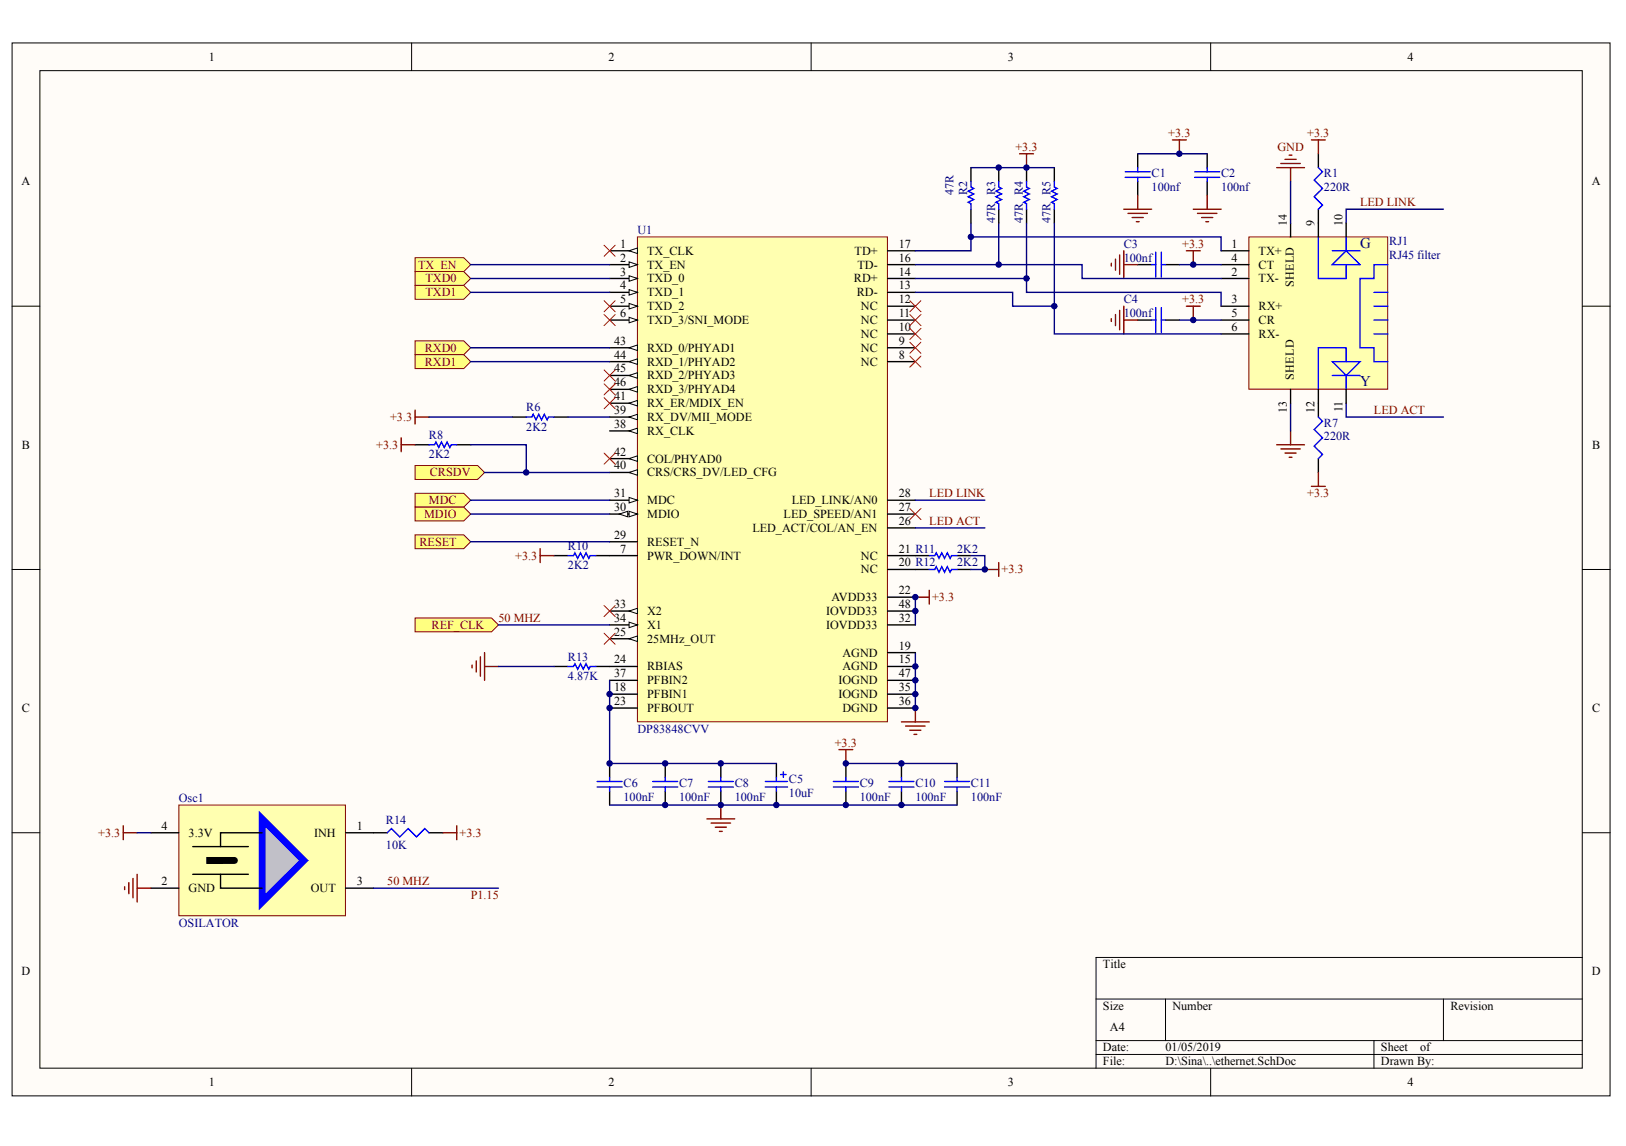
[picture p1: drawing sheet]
<svg xmlns="http://www.w3.org/2000/svg" width="287mm" height="202mm" viewBox="0 0 287 202" stroke-linecap="round" stroke-linejoin="round" font-family="sans-serif">
<defs><g id="words">
<g font-size="2.6" fill="#000080">
<text x="239.9" y="43.7">G</text>
<text x="239.9" y="68.1">Y</text>
</g>
<g font-size="2.2">
<text x="36.8" y="10.7">1</text>
<text x="107.3" y="10.7">2</text>
<text x="177.8" y="10.7">3</text>
<text x="248.3" y="10.7">4</text>
<text x="3.8" y="32.7">A</text>
<text x="280.8" y="32.7">A</text>
<text x="109.4" y="43.7">1</text>
<text x="109.4" y="46.2">2</text>
<text x="114.2" y="44.9">TX_CLK</text>
<text x="114.2" y="47.4">TX_EN</text>
<text x="150.7" y="44.9">TD+</text>
<text x="151.3" y="47.4">TD-</text>
<text x="158.5" y="46.2">16</text>
<text x="158.5" y="43.7">17</text>
<text x="217.2" y="43.7">1</text>
<text x="217.2" y="46.2">4</text>
<text x="222" y="44.9">TX+</text>
<text x="222" y="47.4">CT</text>
<text x="109.4" y="48.6">3</text>
<text x="109.4" y="51">4</text>
<text x="109.4" y="53.5">5</text>
<text x="114.2" y="49.8">TXD_0</text>
<text x="114.2" y="52.3">TXD_1</text>
<text x="150.6" y="49.8">RD+</text>
<text x="151.1" y="52.3">RD-</text>
<text x="158.5" y="53.5">12</text>
<text x="158.5" y="51">13</text>
<text x="158.5" y="48.6">14</text>
<text x="217.2" y="48.6">2</text>
<text x="217.2" y="53.5">3</text>
<text x="222" y="49.8">TX-</text>
<text x="109.4" y="55.9">6</text>
<text x="114.2" y="54.7">TXD_2</text>
<text x="114.2" y="57.2">TXD_3/SNI_MODE</text>
<text x="151.9" y="59.6">NC</text>
<text x="151.9" y="57.2">NC</text>
<text x="151.9" y="54.7">NC</text>
<text x="158.5" y="58.4">10</text>
<text x="158.5" y="55.9">11</text>
<text x="217.2" y="55.9">5</text>
<text x="217.2" y="58.4">6</text>
<text x="222" y="54.7">RX+</text>
<text x="222" y="57.2">CR</text>
<text x="222" y="59.6">RX-</text>
<text x="108.3" y="60.8">43</text>
<text x="108.3" y="63.3">44</text>
<text x="108.3" y="65.7">45</text>
<text x="114.2" y="62">RXD_0/PHYAD1</text>
<text x="114.2" y="64.5">RXD_1/PHYAD2</text>
<text x="151.9" y="64.5">NC</text>
<text x="151.9" y="62">NC</text>
<text x="158.5" y="63.3">8</text>
<text x="158.5" y="60.8">9</text>
<text x="108.3" y="70.6">41</text>
<text x="108.3" y="68.1">46</text>
<text x="114.2" y="71.8">RX_ER/MDIX_EN</text>
<text x="114.2" y="66.9">RXD_2/PHYAD3</text>
<text x="114.2" y="69.4">RXD_3/PHYAD4</text>
<text x="108.3" y="75.5">38</text>
<text x="108.3" y="73">39</text>
<text x="114.2" y="76.7">RX_CLK</text>
<text x="114.2" y="74.3">RX_DV/MII_MODE</text>
<text x="3.9" y="79.1">B</text>
<text x="108.3" y="82.8">40</text>
<text x="108.3" y="80.4">42</text>
<text x="114.2" y="81.6">COL/PHYAD0</text>
<text x="280.9" y="79.1">B</text>
<text x="108.3" y="87.7">31</text>
<text x="114.2" y="88.9">MDC</text>
<text x="114.2" y="84">CRS/CRS_DV/LED_CFG</text>
<text x="139.6" y="88.9">LED_LINK/AN0</text>
<text x="158.5" y="87.7">28</text>
<text x="108.3" y="95">29</text>
<text x="108.3" y="90.1">30</text>
<text x="114.2" y="91.4">MDIO</text>
<text x="132.7" y="93.8">LED_ACT/COL/AN_EN</text>
<text x="138.2" y="91.4">LED_SPEED/AN1</text>
<text x="158.5" y="92.6">26</text>
<text x="158.5" y="90.1">27</text>
<text x="109.4" y="97.5">7</text>
<text x="114.2" y="98.7">PWR_DOWN/INT</text>
<text x="114.2" y="96.3">RESET_N</text>
<text x="151.9" y="101.1">NC</text>
<text x="151.9" y="98.7">NC</text>
<text x="158.5" y="99.9">20 R12</text>
<text x="158.5" y="97.5">21 R11</text>
<text x="108.3" y="107.3">33</text>
<text x="146.7" y="106">AVDD33</text>
<text x="158.5" y="104.8">22</text>
<text x="158.5" y="107.3">48</text>
<text x="108.3" y="112.1">25</text>
<text x="108.3" y="109.7">34</text>
<text x="114.2" y="113.4">25MHz_OUT</text>
<text x="114.2" y="108.5">X2</text>
<text x="114.2" y="110.9">X1</text>
<text x="145.7" y="110.9">IOVDD33</text>
<text x="145.7" y="108.5">IOVDD33</text>
<text x="158.5" y="109.7">32</text>
<text x="108.3" y="117">24</text>
<text x="108.3" y="119.5">37</text>
<text x="114.2" y="118.3">RBIAS</text>
<text x="148.6" y="118.3">AGND</text>
<text x="148.6" y="115.8">AGND</text>
<text x="158.5" y="117">15</text>
<text x="158.5" y="114.6">19</text>
<text x="158.5" y="119.5">47</text>
<text x="3.9" y="125.6">C</text>
<text x="108.3" y="121.9">18</text>
<text x="108.3" y="124.4">23</text>
<text x="114.2" y="123.1">PFBIN1</text>
<text x="114.2" y="125.6">PFBOUT</text>
<text x="114.2" y="120.7">PFBIN2</text>
<text x="147.9" y="123.1">IOGND</text>
<text x="147.9" y="120.7">IOGND</text>
<text x="148.6" y="125.6">DGND</text>
<text x="158.5" y="121.9">35</text>
<text x="158.5" y="124.4">36</text>
<text x="280.9" y="125.6">C</text>
<text x="28.5" y="146.4">4</text>
<text x="33.3" y="147.6">3.3V</text>
<text x="55.4" y="147.6">INH</text>
<text x="62.9" y="146.4">1</text>
<text x="28.5" y="156.1">2</text>
<text x="33.3" y="157.4">GND</text>
<text x="54.8" y="157.4">OUT</text>
<text x="62.9" y="156.1">3</text>
<text x="3.8" y="172">D</text>
<text x="194.6" y="170.8">Title</text>
<text x="280.8" y="172">D</text>
<text x="194.6" y="178.1">Size</text>
<text x="206.8" y="178.1">Number</text>
<text x="255.8" y="178.1">Revision</text>
<text x="194.6" y="185.5">Date:</text>
<text x="195.8" y="181.8">A4</text>
<text x="205.6" y="185.5">01/05/2019</text>
<text x="243.6" y="185.5">Sheet</text>
<text x="250.5" y="185.5">of</text>
<text x="36.8" y="191.6">1</text>
<text x="107.3" y="191.6">2</text>
<text x="177.8" y="191.6">3</text>
<text x="194.6" y="187.9">File:</text>
<text x="205.6" y="187.9">D:\Sina\..\ethernet.SchDoc</text>
<text x="243.6" y="187.9">Drawn By:</text>
<text x="248.3" y="191.6">4</text>
</g>
<g font-size="2.2" fill="#800000">
<text x="179.1" y="26.6">+3.3</text>
<text x="206.1" y="24.2">+3.3</text>
<text x="225.3" y="26.6">GND</text>
<text x="230.6" y="24.2">+3.3</text>
<text x="239.9" y="36.4">LED LINK</text>
<text x="73.8" y="47.4">TX_EN</text>
<text x="208.5" y="43.7">+3.3</text>
<text x="75.1" y="49.8">TXD0</text>
<text x="75.1" y="52.3">TXD1</text>
<text x="208.5" y="53.5">+3.3</text>
<text x="74.9" y="62">RXD0</text>
<text x="74.9" y="64.5">RXD1</text>
<text x="68.8" y="74.3">+3.3</text>
<text x="242.4" y="73">LED ACT</text>
<text x="66.4" y="79.1">+3.3</text>
<text x="75.6" y="88.9">MDC</text>
<text x="75.8" y="84">CRSDV</text>
<text x="163.9" y="87.7">LED LINK</text>
<text x="230.6" y="87.7">+3.3</text>
<text x="74.8" y="91.4">MDIO</text>
<text x="163.9" y="92.6">LED ACT</text>
<text x="74" y="96.3">RESET</text>
<text x="90.9" y="98.7">+3.3</text>
<text x="176.7" y="101.1">+3.3</text>
<text x="164.4" y="106">+3.3</text>
<text x="76.1" y="110.9">REF_CLK</text>
<text x="87.9" y="109.7">50 MHZ</text>
<text x="147.2" y="131.7">+3.3</text>
<text x="17.3" y="147.6">+3.3</text>
<text x="81.1" y="147.6">+3.3</text>
<text x="68.3" y="156.1">50 MHZ</text>
<text x="83" y="158.6">P1.15</text>
</g>
<g font-size="2.2" fill="#000080">
<text x="203.1" y="31.2">C1</text>
<text x="203.1" y="33.7">100nf</text>
<text x="215.4" y="31.2">C2</text>
<text x="215.4" y="33.7">100nf</text>
<text x="233.5" y="31.2">R1</text>
<text x="233.5" y="33.7">220R</text>
<text x="112.4" y="41.3">U1</text>
<text x="198.2" y="43.7">C3</text>
<text x="198.2" y="46.2">100nf</text>
<text x="245" y="43.2">RJ1</text>
<text x="245" y="45.7">RJ45 filter</text>
<text x="198.2" y="53.5">C4</text>
<text x="198.2" y="55.9">100nf</text>
<text x="75.7" y="77.4">R8</text>
<text x="92.8" y="72.5">R6</text>
<text x="92.8" y="76">2K2</text>
<text x="233.5" y="75.2">R7</text>
<text x="233.5" y="77.7">220R</text>
<text x="75.7" y="80.9">2K2</text>
<text x="100.2" y="97">R10</text>
<text x="100.2" y="100.4">2K2</text>
<text x="168.8" y="97.5">2K2</text>
<text x="168.8" y="99.9">2K2</text>
<text x="100.2" y="116.5">R13</text>
<text x="100.2" y="120">4.87K</text>
<text x="112.4" y="129.3">DP83848CVV</text>
<text x="31.5" y="141.5">Osc1</text>
<text x="110" y="138.8">C6</text>
<text x="110" y="141.2">100nF</text>
<text x="119.8" y="138.8">C7</text>
<text x="119.8" y="141.2">100nF</text>
<text x="129.6" y="138.8">C8</text>
<text x="129.6" y="141.2">100nF</text>
<text x="139.2" y="138.1">C5</text>
<text x="139.2" y="140.5">10uF</text>
<text x="151.7" y="138.8">C9</text>
<text x="151.7" y="141.2">100nF</text>
<text x="161.5" y="138.8">C10</text>
<text x="161.5" y="141.2">100nF</text>
<text x="171.3" y="138.8">C11</text>
<text x="171.3" y="141.2">100nF</text>
<text x="68.1" y="145.4">R14</text>
<text x="68.1" y="149.8">10K</text>
<text x="31.5" y="163.5">OSILATOR</text>
</g>
<g font-size="2.1" fill="#000080">
<text x="168.2" y="34.5" transform="rotate(-90 168.2 34.5)">47R</text>
<text x="170.6" y="34.5" transform="rotate(-90 170.6 34.5)">R2</text>
<text x="175.5" y="39.3" transform="rotate(-90 175.5 39.3)">47R R3</text>
<text x="180.4" y="39.3" transform="rotate(-90 180.4 39.3)">47R R4</text>
<text x="185.3" y="39.3" transform="rotate(-90 185.3 39.3)">47R R5</text>
</g>
<g font-size="2.1">
<text x="227" y="39.8" transform="rotate(-90 227 39.8)">14</text>
<text x="231.9" y="39.8" transform="rotate(-90 231.9 39.8)">9</text>
<text x="236.8" y="39.8" transform="rotate(-90 236.8 39.8)">10</text>
<text x="228.2" y="50.6" transform="rotate(-90 228.2 50.6)">SHELD</text>
<text x="228.2" y="67" transform="rotate(-90 228.2 67)">SHELD</text>
<text x="227" y="72.8" transform="rotate(-90 227 72.8)">13</text>
<text x="231.9" y="72.8" transform="rotate(-90 231.9 72.8)">12</text>
<text x="236.8" y="72.8" transform="rotate(-90 236.8 72.8)">11</text>
</g>
</g></defs>
<g fill="#fffcf8" stroke="#000" stroke-width=".18">
<path d="M2.1 7.6h281.9v185.7h-281.9z"/>
<path d="M7 12.5h272.1v175.9h-272.1z"/>
</g>
<g fill="none" stroke="#000" stroke-width=".18">
<path d="M72.6 7.6v4.9M143.1 7.6v4.9M213.5 7.6v4.9M2.1 54h4.9M279.1 54h4.9M2.1 100.5h4.9M279.1 100.5h4.9M2.1 146.9h4.9M279.1 146.9h4.9M193.3 176.2h85.8M205.6 176.2v7.3M254.6 176.2v7.3"/>
<path d="M279.1 168.9h-85.8v19.5M72.6 188.4v4.9M143.1 188.4v4.9M193.3 183.5h85.8M193.3 186h85.8M213.5 188.4v4.9M242.4 183.5v4.9"/>
</g>
<g fill="none" stroke="#000" stroke-width=".25">
<path d="M97.7 98h2.5M105.1 98h2.4M161.5 98h2.4M168.8 98h2.5M97.7 117.6h2.5M105.1 117.6h2.4M161.5 100.5h2.4M168.8 100.5h2.5M107.5 134.7v2.4M107.5 139.6v2.4M117.3 134.7v2.4M117.3 139.6v2.4"/>
<path d="M127.1 134.7v2.4M127.1 139.6v2.4M136.9 134.7v2.4M136.9 139.6v2.4"/>
</g>
<g fill="none" stroke="#00f" stroke-width=".25">
<path d="M100.2 98h1l.2-.5 .5 1 .5-1 .5 1 .5-1 .5 1 .2-.5h1M163.9 98h1l.2-.5 .5 1 .5-1 .5 1 .5-1 .5 1 .2-.5h1M100.2 117.6h1l.2-.5 .5 .9 .5-.9 .5 .9 .5-.9 .5 .9 .2-.4h1M163.9 100.5h1l.2-.5 .5 .9 .5-.9 .5 .9 .5-.9 .5 .9 .2-.4h1M105.3 138.8h4.4M105.3 137.8h4.4M107.5 137.1v.7M107.5 138.8v.8M115.1 138.8h4.4M115.1 137.8h4.4M117.3 137.1v.7M117.3 138.8v.8"/>
<path d="M124.9 138.8h4.4M124.9 137.8h4.4M127.1 137.1v.7M127.1 138.8v.8M135 138.8h3.9M135 137.8h3.9M136.9 137.1v.7M136.9 138.8v.8M137.7 136.6h1M138.2 136.1v1"/>
</g>
<g fill="none" stroke="#800000" stroke-width=".25">
<path d="M176.2 99.2v2.5M83.3 117.3v.5M84 116.6v1.9M84.7 115.8v3.5M85.5 115.1v4.9M85.5 117.6h2.4M173.7 100.5h2.5M159 127.3h4.9M159.7 128.1h3.5M160.5 128.8h1.9M161.2 129.5h.5M161.5 124.9v2.4"/>
<path d="M124.7 144.4h4.9M125.4 145.2h3.5M126.2 145.9h1.9M126.9 146.6h.5M127.1 142v2.4"/>
</g>
<path d="M161.5 115.1v9.8" fill="none" stroke="#000080" stroke-width=".25"/>
<path d="M112.4 41.8h44.1v85.5h-44.1z" fill="#ffffb0" stroke="#800000" stroke-width=".18"/>
<path d="M107.5 44.2h4.9" fill="none" stroke="#000" stroke-width=".25"/>
<path d="M111 44.2l1.4-.5v1z" fill="#fffcf8" stroke="#000" stroke-width=".18"/>
<path d="M107.5 46.7h4.9" fill="none" stroke="#000" stroke-width=".25"/>
<path d="M111 46.2l1.4 .5-1.4 .5z" fill="#fffcf8" stroke="#000" stroke-width=".18"/>
<path d="M107.5 49.1h4.9" fill="none" stroke="#000" stroke-width=".25"/>
<path d="M111 48.6l1.4 .5-1.4 .5z" fill="#fffcf8" stroke="#000" stroke-width=".18"/>
<path d="M107.5 51.6h4.9" fill="none" stroke="#000" stroke-width=".25"/>
<path d="M111 51.1l1.4 .5-1.4 .5z" fill="#fffcf8" stroke="#000" stroke-width=".18"/>
<path d="M107.5 54h4.9" fill="none" stroke="#000" stroke-width=".25"/>
<path d="M111 53.5l1.4 .5-1.4 .5z" fill="#fffcf8" stroke="#000" stroke-width=".18"/>
<path d="M107.5 56.5h4.9" fill="none" stroke="#000" stroke-width=".25"/>
<path d="M111 56l1.4 .5-1.4 .4z" fill="#fffcf8" stroke="#000" stroke-width=".18"/>
<g fill="none" stroke="#000" stroke-width=".25">
<path d="M156.6 58.9h4.9M156.6 56.5h4.9M156.6 54h4.9M156.6 51.6h4.9M156.6 49.1h4.9M156.6 46.7h4.9M156.6 44.2h4.9M156.6 63.8h4.9M156.6 61.3h4.9M107.5 98h4.9M156.6 98h4.9M107.5 117.6h4.9"/>
<path d="M107.5 112.7h4.9M156.6 117.6h4.9M156.6 115.1h4.9M156.6 100.5h4.9M156.6 105.3h4.9M107.5 122.4h4.9M107.5 124.9h4.9"/>
</g>
<path d="M111 112.7l1.4-.5v1z" fill="#fffcf8" stroke="#000" stroke-width=".18"/>
<path d="M107.5 90.7h4.9M107.5 95.6h4.9M156.6 93.1h4.9M156.6 90.7h4.9M156.6 88.2h4.9" fill="none" stroke="#000" stroke-width=".25"/>
<g fill="#fffcf8" stroke="#000" stroke-width=".18">
<path d="M111 90.2l1.4 .5-1.4 .5z"/>
<path d="M109.2 90.7l1.5-.5v1z"/>
</g>
<path d="M107.5 88.2h4.9" fill="none" stroke="#000" stroke-width=".25"/>
<path d="M111 87.7l1.4 .5-1.4 .5z" fill="#fffcf8" stroke="#000" stroke-width=".18"/>
<path d="M107.5 107.8h4.9M156.6 110.2h4.9" fill="none" stroke="#000" stroke-width=".25"/>
<path d="M111 107.8l1.4-.5v1z" fill="#fffcf8" stroke="#000" stroke-width=".18"/>
<path d="M107.5 110.2h4.9" fill="none" stroke="#000" stroke-width=".25"/>
<path d="M111 109.7l1.4 .5-1.4 .5z" fill="#fffcf8" stroke="#000" stroke-width=".18"/>
<path d="M107.5 76h4.9M107.5 120h4.9M156.6 122.4h4.9M156.6 124.9h4.9" fill="none" stroke="#000" stroke-width=".25"/>
<path d="M111 76l1.4-.5v1z" fill="#fffcf8" stroke="#000" stroke-width=".18"/>
<path d="M107.5 73.6h4.9" fill="none" stroke="#000" stroke-width=".25"/>
<path d="M111 73.6l1.4-.5v1z" fill="#fffcf8" stroke="#000" stroke-width=".18"/>
<path d="M107.5 83.3h4.9" fill="none" stroke="#000" stroke-width=".25"/>
<path d="M111 83.3l1.4-.4v.9z" fill="#fffcf8" stroke="#000" stroke-width=".18"/>
<path d="M107.5 71.1h4.9" fill="none" stroke="#000" stroke-width=".25"/>
<path d="M111 71.1l1.4-.5v1z" fill="#fffcf8" stroke="#000" stroke-width=".18"/>
<path d="M107.5 80.9h4.9" fill="none" stroke="#000" stroke-width=".25"/>
<path d="M111 80.9l1.4-.5v1z" fill="#fffcf8" stroke="#000" stroke-width=".18"/>
<path d="M107.5 61.3h4.9" fill="none" stroke="#000" stroke-width=".25"/>
<path d="M111 61.3l1.4-.4v.9z" fill="#fffcf8" stroke="#000" stroke-width=".18"/>
<path d="M107.5 63.8h4.9" fill="none" stroke="#000" stroke-width=".25"/>
<path d="M111 63.8l1.4-.5v1z" fill="#fffcf8" stroke="#000" stroke-width=".18"/>
<path d="M107.5 66.2h4.9" fill="none" stroke="#000" stroke-width=".25"/>
<path d="M111 66.2l1.4-.5v1z" fill="#fffcf8" stroke="#000" stroke-width=".18"/>
<path d="M107.5 68.7h4.9" fill="none" stroke="#000" stroke-width=".25"/>
<path d="M111 68.7l1.4-.5v1z" fill="#fffcf8" stroke="#000" stroke-width=".18"/>
<g fill="none" stroke="#000" stroke-width=".25">
<path d="M171.3 29.6v2.4M171.3 36.9v2.4M176.2 29.6v2.4M176.2 36.9v2.4M181.1 29.6v2.4M181.1 36.9v2.4M186 29.6v2.4M186 36.9v2.4M156.6 107.8h4.9M149.2 134.7v2.4M149.2 139.6v2.4M156.6 120h4.9"/>
<path d="M159 134.7v2.4M159 139.6v2.4M168.8 134.7v2.4M168.8 139.6v2.4"/>
</g>
<path d="M179.8 27.1h2.5M181.1 27.1v2.5M95.3 96.8v2.4M95.3 98h2.4M161.5 105.3h2.4M163.9 104.1v2.5M148 132.2h2.4M149.2 132.2v2.5" fill="none" stroke="#800000" stroke-width=".25"/>
<path d="M176.2 39.3v7.4M171.3 98h2.4v2.5h-2.4M87.9 117.6h9.8M161.5 105.3v4.9M107.5 120v14.7h29.4M149.2 134.7h19.6M107.5 142h61.3" fill="none" stroke="#000080" stroke-width=".25"/>
<g fill="none" stroke="#00f" stroke-width=".25">
<path d="M171.3 32v1l.5 .2-1 .5 1 .5-1 .5 1 .5-1 .5 .5 .2v1M176.2 32v1l.5 .2-1 .5 1 .5-1 .5 1 .5-1 .5 .5 .2v1M181.1 32v1l.5 .2-1 .5 1 .5-1 .5 1 .5-1 .5 .5 .2v1M186 32v1l.5 .2-1 .5 1 .5-1 .5 1 .5-1 .5 .5 .2v1M147 138.8h4.4M147 137.8h4.4M149.2 137.1v.7M149.2 138.8v.8M156.8 138.8h4.4M156.8 137.8h4.4M159 137.1v.7M159 138.8v.8"/>
<path d="M166.6 138.8h4.4M166.6 137.8h4.4M168.8 137.1v.7M168.8 138.8v.8"/>
</g>
<g fill="#ffff80" stroke="#800000" stroke-width=".18">
<path d="M73.2 45.5h8.6l1.2 1.2-1.2 1.2h-8.6z" fill-rule="evenodd"/>
<path d="M73.2 47.9h8.6l1.2 1.2-1.2 1.2h-8.6z" fill-rule="evenodd"/>
<path d="M73.2 50.3h8.6l1.2 1.3-1.2 1.2h-8.6z" fill-rule="evenodd"/>
<path d="M73.2 60.1h8.6l1.2 1.2-1.2 1.3h-8.6z" fill-rule="evenodd"/>
<path d="M73.2 62.6h8.6l1.2 1.2-1.2 1.2h-8.6z" fill-rule="evenodd"/>
<path d="M73.2 87h8.6l1.2 1.2-1.2 1.3h-8.6z" fill-rule="evenodd"/>
<path d="M73.2 89.5h8.6l1.2 1.2-1.2 1.2h-8.6z" fill-rule="evenodd"/>
<path d="M73.2 94.3h8.6l1.2 1.3-1.2 1.2h-8.6z" fill-rule="evenodd"/>
<path d="M73.2 109h13.5l1.2 1.2-1.2 1.2h-13.5z" fill-rule="evenodd"/>
<path d="M73.2 82.1h11l1.3 1.2-1.3 1.3h-11z" fill-rule="evenodd"/>
</g>
<g fill="none" stroke="#000080" stroke-width=".25">
<path d="M254.6 36.9h-17.2v2.4M83 46.7h24.5M83 49.1h24.5M83 51.6h24.5M75.7 73.6h14.7M83 78.5h9.8v4.8M83 61.3h24.5M83 63.8h24.5M100.2 73.6h7.3M227.6 71.1v4.9M237.4 71.1v2.5h17.2M83 88.2h24.5"/>
<path d="M83 90.7h24.5M85.5 83.3h22"/>
</g>
<path d="M200.7 27.1v2.5M200.7 32v2.5M212.9 27.1v2.5M212.9 32v2.5M232.5 27.1v2.5M232.5 36.9v2.4M73.2 78.5h2.5M80.6 78.5h2.4M90.4 73.6h2.4M97.7 73.6h2.5M232.5 71.1v2.5M232.5 80.9v2.4" fill="none" stroke="#000" stroke-width=".25"/>
<path d="M198.5 30.3h4.4M198.5 31.3h4.4M200.7 29.6v.7M200.7 31.3v.7M210.7 30.3h4.4M210.7 31.3h4.4M212.9 29.6v.7M212.9 31.3v.7M232.5 29.6l.8 .7-1.5 1.5 1.5 1.4-1.5 1.5 1.5 1.5-.8 .7M75.7 78.5h.9l.3-.5 .5 .9 .5-.9 .5 .9 .5-.9 .4 .9 .3-.4h1M92.8 73.6h1l.3-.5 .4 1 .5-1 .5 1 .5-1 .5 1 .2-.5h1M232.5 73.6l.8 .7-1.5 1.5 1.5 1.4-1.5 1.5 1.5 1.5-.8 .7" fill="none" stroke="#00f" stroke-width=".25"/>
<g fill="none" stroke="#800000" stroke-width=".25">
<path d="M198.2 36.9h4.9M199 37.6h3.4M199.7 38.4h2M200.4 39.1h.5M200.7 34.5v2.4M206.8 24.7h2.5M208 24.7v2.4M210.5 36.9h4.9M211.2 37.6h3.5M212 38.4h1.9M212.7 39.1h.5M212.9 34.5v2.4"/>
<path d="M231.3 24.7h2.5M232.5 24.7v2.4M70.8 77.2v2.5M70.8 78.5h2.4M73.2 72.3v2.5M73.2 73.6h2.5M225.2 78.5h4.9M225.9 79.2h3.5M226.7 79.9h1.9M227.6 76v2.5M227.4 80.7h.5M231.3 85.8h2.5"/>
<path d="M232.5 83.3v2.5"/>
</g>
<path d="M220.3 41.8h24.5v26.9h-24.5z" fill="#ffffb0" stroke="#800000" stroke-width=".18"/>
<g fill="none" stroke="#000" stroke-width=".25">
<path d="M227.6 39.3v2.5M232.5 39.3v2.5M237.4 39.3v2.5M200.7 46.7h2.4M200.7 56.5h2.4M205.6 46.7h2.4M205.6 56.5h2.4M215.4 44.2h4.9M215.4 49.1h4.9M215.4 54h4.9M215.4 46.7h4.9M215.4 56.5h4.9"/>
<path d="M215.4 58.9h4.9M227.6 68.7v2.4M232.5 68.7v2.4M237.4 68.7v2.4"/>
</g>
<g fill="none" stroke="#00f" stroke-width=".25">
<path d="M203.1 56.5h.8M203.1 46.7h.8M203.9 44.5v4.4M203.9 54.3v4.4M204.8 56.5h.8M204.8 46.7h.8M204.8 44.5v4.4M204.8 54.3v4.4M232.5 41.8v7.3h4.9v-2.4M235 46.7l2.4-2.5 2.5 2.5zM235 44.2h4.9M237.4 41.8v2.4"/>
<path d="M242.4 51.6h2.4M242.4 54h2.4M242.4 56.5h2.4M242.4 58.9h2.4M244.8 46.7h-2.4v2.4h-2.5v12.2h2.5v2.5h2.4M235 63.8h4.9l-2.5 2.4zM235 66.2h4.9M237.4 63.8v-2.5h-4.9v7.4M237.4 66.2v2.5"/>
</g>
<g fill="none" stroke="#000080" stroke-width=".25">
<path d="M171.3 39.3v2.5h44.1v2.4M171.3 29.6h14.7M181.1 39.3v12.3h34.3v2.4M186 39.3v19.6h29.4M200.7 27.1h12.2M227.6 32v7.3M161.5 46.7h29.4v2.4h24.5M161.5 51.6h17.1v2.4h7.4M161.5 49.1h19.6M171.3 41.8v2.4h-9.8M208 46.7h7.4M208 56.5h7.4"/>
<path d="M161.5 88.2h12.2M161.5 93.1h12.2"/>
</g>
<g fill="none" stroke="#800000" stroke-width=".25">
<path d="M225.2 29.6h4.9M225.9 28.8h3.5M226.7 28.1h1.9M227.4 27.4h.5M227.6 29.6v2.4M196 46.4v.5M196 56.2v.5M196.8 45.7v2M196.8 55.5v1.9M197.5 45v3.4M197.5 54.7v3.5M198.2 44.2v4.9"/>
<path d="M198.2 54v4.9M198.2 46.7h2.5M198.2 56.5h2.5M209.3 44.2h2.4M209.3 54h2.4M210.5 44.2v2.5M210.5 54v2.5"/>
</g>
<path d="M160.5 53l1.9 2M160.5 55.5l1.9 1.9M160.5 57.9l1.9 2M162.4 53l-1.9 2M162.4 55.5l-1.9 1.9M162.4 57.9l-1.9 2M160.5 60.4l1.9 1.9M160.5 62.8l1.9 2M162.4 60.4l-1.9 1.9M162.4 62.8l-1.9 2" fill="none" stroke="#f00" stroke-width=".18"/>
<path d="M31.5 142h29.4v19.5h-29.4z" fill="#ffffb0" stroke="#800000" stroke-width=".18"/>
<path d="M34 149.3h9.8M34 154.2h9.8" fill="none" stroke="#000" stroke-width=".25"/>
<path d="M38.9 151.8h-2.5h5" fill="none" stroke="#000" stroke-width="1.2"/>
<path d="M46.3 144.4l7.3 7.4-7.3 7.3z" fill="#c0c0c0" stroke="#00f" stroke-width="1.2"/>
<path d="M26.6 156.7h4.9M26.6 146.9h4.9M38.9 154.2v2.5h7.4M46.3 146.9h-7.4v2.4M61 156.7h4.9M61 146.9h7.3M75.7 146.9h2.4" fill="none" stroke="#000" stroke-width=".25"/>
<path d="M21.7 145.7v2.4M21.7 146.9h2.5M22 156.4v.5M22.7 155.7v1.9M23.5 155v3.4M24.2 154.2v4.9M24.2 156.7h2.4M78.1 146.9h2.5M80.6 145.7v2.4" fill="none" stroke="#800000" stroke-width=".25"/>
<path d="M83 95.6h24.5M87.9 110.2h19.6M24.2 146.9h2.4M65.9 156.7h22" fill="none" stroke="#000080" stroke-width=".25"/>
<path d="M68.3 146.9l.8-.7 1.4 1.4 1.5-1.4 1.5 1.4 1.4-1.4 .8 .7" fill="none" stroke="#00f" stroke-width=".25"/>
<g fill="none" stroke="#f00" stroke-width=".18">
<path d="M106.6 43.3l1.9 1.9M106.6 53l1.9 2M106.6 55.5l1.9 1.9M108.5 43.3l-1.9 1.9M108.5 53l-1.9 2M108.5 55.5l-1.9 1.9M106.6 65.3l1.9 1.9M106.6 67.7l1.9 2M106.6 70.1l1.9 2M106.6 79.9l1.9 2M108.5 65.3l-1.9 1.9M108.5 67.7l-1.9 2"/>
<path d="M108.5 70.1l-1.9 2M108.5 79.9l-1.9 2M160.5 89.7l1.9 2M162.4 89.7l-1.9 2M106.6 106.8l1.9 2M106.6 111.7l1.9 1.9M108.5 106.8l-1.9 2M108.5 111.7l-1.9 1.9"/>
</g>
<g fill="#000080" stroke="#000080" stroke-width=".18">
<circle cx="92.8" cy="83.3" r=".48"/>
<circle cx="107.5" cy="134.7" r=".48"/>
<circle cx="107.5" cy="124.9" r=".48"/>
<circle cx="107.5" cy="122.4" r=".48"/>
<circle cx="117.3" cy="142" r=".48"/>
<circle cx="117.3" cy="134.7" r=".48"/>
<circle cx="127.1" cy="142" r=".48"/>
<circle cx="127.1" cy="134.7" r=".48"/>
<circle cx="136.9" cy="142" r=".48"/>
<circle cx="149.2" cy="142" r=".48"/>
<circle cx="149.2" cy="134.7" r=".48"/>
<circle cx="159" cy="142" r=".48"/>
<circle cx="159" cy="134.7" r=".48"/>
<circle cx="161.4" cy="124.9" r=".48"/>
<circle cx="161.4" cy="122.4" r=".48"/>
<circle cx="161.4" cy="120" r=".48"/>
<circle cx="161.4" cy="117.5" r=".48"/>
<circle cx="161.4" cy="107.8" r=".48"/>
<circle cx="161.4" cy="105.3" r=".48"/>
<circle cx="171.3" cy="41.8" r=".48"/>
<circle cx="173.7" cy="100.4" r=".48"/>
<circle cx="176.2" cy="46.7" r=".48"/>
<circle cx="176.2" cy="29.6" r=".48"/>
<circle cx="181.1" cy="49.1" r=".48"/>
<circle cx="181.1" cy="29.6" r=".48"/>
<circle cx="186" cy="54" r=".48"/>
<circle cx="208" cy="27.1" r=".48"/>
<circle cx="210.5" cy="56.4" r=".48"/>
<circle cx="210.5" cy="46.7" r=".48"/>
</g>
<use href="#words"/>
</svg>
